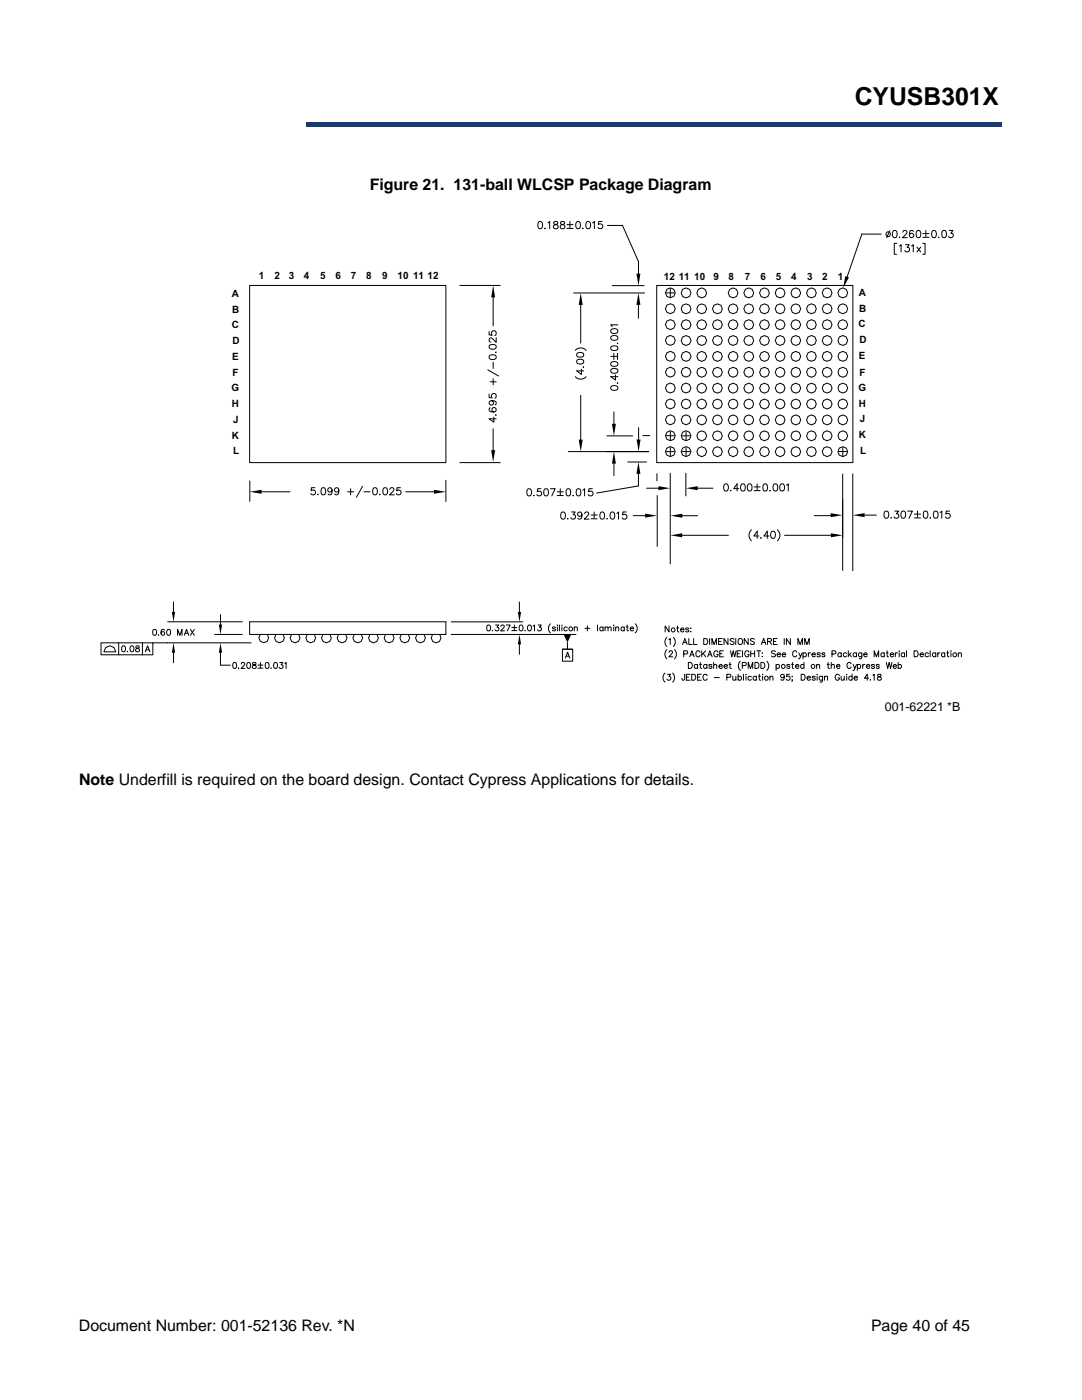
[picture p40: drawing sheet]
<svg xmlns="http://www.w3.org/2000/svg" width="216mm" height="279mm" viewBox="0 0 216 279" stroke-linecap="round" stroke-linejoin="round" font-family="sans-serif">
<defs><g id="words">
<text font-size="4.9" x="170.6" y="20.9">CYUSB301X</text>
<g font-size="3.2">
<text x="73.8" y="37.9">Figure 21.</text>
<text x="90.5" y="37.9">131-ball WLCSP Package Diagram</text>
<text x="15.8" y="156.6">Note</text>
<text x="23.7" y="156.6">Underfill is required on the board design</text>
<text x="79.9" y="156.6">. Contact Cypress Applications for details.</text>
<text x="15.7" y="265.6">Document Number: 001-52136 Rev. *N</text>
<text x="173.8" y="265.6">Page 40 of 45</text>
</g>
<text font-size="2.5" x="176.6" y="141.8">001-62221 *B</text>
<g font-size="2">
<text x="46.3" y="59.2">A</text>
<text x="51.7" y="55.7">1</text>
<text x="54.8" y="55.7">2</text>
<text x="57.6" y="55.6">3</text>
<text x="60.6" y="55.6">4</text>
<text x="63.9" y="55.6">5</text>
<text x="67" y="55.6">6</text>
<text x="70" y="55.6">7</text>
<text x="73.1" y="55.6">8</text>
<text x="76.3" y="55.6">9</text>
<text x="79.3" y="55.6">10</text>
<text x="82.4" y="55.6">11</text>
<text x="85.3" y="55.7">12</text>
<text x="132.5" y="55.9">12</text>
<text x="135.4" y="56">11</text>
<text x="138.5" y="56">10</text>
<text x="142.3" y="55.9">9</text>
<text x="145.4" y="55.9">8</text>
<text x="148.6" y="55.9">7</text>
<text x="151.7" y="55.9">6</text>
<text x="154.8" y="55.9">5</text>
<text x="157.9" y="55.9">4</text>
<text x="161" y="55.9">3</text>
<text x="164.1" y="55.9">2</text>
<text x="167.2" y="55.9">1</text>
<text x="171.4" y="59.1">A</text>
<text x="46.2" y="65.5">C</text>
<text x="46.3" y="62.4">B</text>
<text x="171.3" y="65.3">C</text>
<text x="171.4" y="62.3">B</text>
<text x="46.3" y="71.9">E</text>
<text x="46.4" y="68.6">D</text>
<text x="171.4" y="71.7">E</text>
<text x="171.5" y="68.5">D</text>
<text x="46.4" y="75.1">F</text>
<text x="171.5" y="74.9">F</text>
<text x="46.2" y="78.1">G</text>
<text x="46.3" y="81.3">H</text>
<text x="171.3" y="78">G</text>
<text x="171.4" y="81.2">H</text>
<text x="46.3" y="87.6">K</text>
<text x="46.5" y="84.4">J</text>
<text x="171.4" y="87.5">K</text>
<text x="171.6" y="84.3">J</text>
<text x="46.5" y="90.7">L</text>
<text x="171.6" y="90.6">L</text>
</g>
</g></defs>
<path d="M61 24.4h138.8v.9h-138.8z" fill="#163b71"/>
<path d="M61 24.4h138.9" fill="none" stroke="#163b71" stroke-width=".2"/>
<path d="M199.7 24.4h.2v1h-.2z" fill="#163b71"/>
<path d="M61 25.3h138.8" fill="none" stroke="#163b71" stroke-width=".2"/>
<path d="M61 24.3h.1v1h-.1z" fill="#163b71"/>
<g fill="#fff">
<path d="M15.8 8.6h45.2v18h-45.2z"/>
<path d="M15.7 262.8h55.1v3.5h-55.1z"/>
<path d="M90.5 34.9h51.5v3.7h-51.5z"/>
<path d="M15.8 153.7h7v3.7h-7z"/>
<path d="M22.8 153.8h.9v3.5h-.9z"/>
<path d="M23.7 153.8h56.2v3.5h-56.2z"/>
<path d="M79.9 153.8h58.6v3.5h-58.6z"/>
<path d="M19 40.1h175v105.3h-175z"/>
</g>
<g fill="none" stroke="#000" stroke-width=".2">
<path d="M88.9 57h-39.1v35.3h39.1M89 57v35.3M91.8 57h8M98.4 59.4v5.6M107.5 44.3a.45 .45 0 0 1 .7 .2l.1 .3a.64 .64 0 0 1-.6 .9 .94 .94 0 0 1-.2-1.4zM108.7 45.5v.1h.1M109.3 44.5l.4-.3v1.4M110.6 44.3v.4l.4 .1a.41 .41 0 0 1 .4 .4 .41 .41 0 0 1-.4 .5l-.4-.1-.2-.4 .1-.2 .7-.3 .1-.2-.1-.2zM111.9 44.3v.4l.4 .1a.41 .41 0 0 1 .4 .4 .41 .41 0 0 1-.3 .5l-.5-.1-.1-.4v-.2l.7-.3 .2-.2-.1-.2zM113.1 44.8h1.2M113.1 45.6h1.2M113.7 44.2v1.2"/>
<path d="M114.5 58.5h14.1M115.1 44.3a.45 .45 0 0 1 .7 .2v.3a.64 .64 0 0 1-.5 .9 .94 .94 0 0 1-.2-1.4zM115.9 59.6v8.9M116.3 45.5l-.1 .1h.2M117.1 44.3l.2-.1a.75 .75 0 0 1 .6 .7 .75 .75 0 0 1-.6 .8 .91 .91 0 0 1-.2-1.4zM118.2 44.5l.4-.3v1.4M120.1 44.2h-.6l-.1 .6a.5 .5 0 0 1 .8 0 .5 .5 0 0 1-.1 .8 .5 .5 0 0 1-.8-.2M121.2 45h3l3.2 7.2v2.4M122.2 57h6.3M131 57v35.3M131.1 57h39.1v35.3M133 58.5h1.6"/>
<path d="M133.8 57.6v1.6M175.8 46.7h-3.8l-3 8.5M177.5 46.1l-.6 1.3M178.3 46.1a.45 .45 0 0 1 .6 .2l.1 .3a.62 .62 0 0 1-.5 .8 .93 .93 0 0 1-.2-1.3zM178.9 48.6h-.5v2.1h.5M179.5 49.1l.3-.3v1.5M179.5 47.3l.1 .1M180.2 46.3l.2-.3h.3l.3 .3-.2 .5-.7 .6h.9M180.7 48.8h.7l-.4 .6a.47 .47 0 0 1 .4 .7 .47 .47 0 0 1-.9-.1M181.9 49.1l.3-.3v1.5M182.3 46.2l-.1-.1a.45 .45 0 0 0-.7 .2v.3a.59 .59 0 0 0 .4 .8 .44 .44 0 0 0 .4-.4 .44 .44 0 0 0-.4-.4 .44 .44 0 0 0-.4 .3M183 49.3l.7 1"/>
<path d="M183 46.1l.2-.1a.75 .75 0 0 1 .5 .7 .75 .75 0 0 1-.5 .7 .94 .94 0 0 1-.2-1.3zM183.7 49.3l-.7 1M184.1 48.6h.5v2.1h-.5M184.1 46.6h1.3M184.1 47.4h1.3M184.7 46v1.2M186.1 46.1a.45 .45 0 0 1 .7 .2v.3a.62 .62 0 0 1-.5 .8 .93 .93 0 0 1-.2-1.3zM187.3 47.3l.1 .1M188.1 46.1a.45 .45 0 0 1 .7 .2l.1 .3a.62 .62 0 0 1-.6 .8 .96 .96 0 0 1-.2-1.3zM189.4 46h.7l-.4 .5a.47 .47 0 0 1 .4 .8 .47 .47 0 0 1-.8-.1M97.3 73.8l2.2 1.2M97.6 66.2v.6l.6 .1a.51 .51 0 0 1 0-.8 .51 .51 0 0 1 .8 .1 .51 .51 0 0 1-.3 .8"/>
<path d="M97.6 78.7v.7h.6a.5 .5 0 0 1 0-.7 .5 .5 0 0 1 .7 0 .5 .5 0 0 1-.2 .8M97.7 71l.5-.2a.61 .61 0 0 1 .8 .6 .76 .76 0 0 1-.7 .4 .76 .76 0 0 1-.7-.6zM97.7 68.9l.5-.2a.61 .61 0 0 1 .8 .6 .76 .76 0 0 1-.7 .4 .76 .76 0 0 1-.7-.5zM97.8 76.2h1.2M98.1 80a.44 .44 0 0 1 .4 .6 .44 .44 0 0 1-.7 .2 .44 .44 0 0 1 0-.8h.3a.68 .68 0 0 1 .9 .5l-.2 .3M98.4 72.3v1.2M98.4 75.6v1.2M99 70.2l-.1 .1M99 67.4v.9l-.9-.8-.2-.1-.3 .3v.3l.3 .3M114.8 75.2a1.46 1.46 0 0 0 2.2 0M114.8 69.9a1.43 1.43 0 0 1 2.2 0M115.1 71.9l.6-.2a.59 .59 0 0 1 .8 .5 .75 .75 0 0 1-.8 .5 .75 .75 0 0 1-.6-.6z"/>
<path d="M115.1 70.5l.6-.2a.62 .62 0 0 1 .8 .6 .82 .82 0 0 1-1.4 0zM115.9 78.9v8.8M116 73.7v1l-.9-.7h1.4M116.4 73.2l-.1 .1M121.9 71.1h1.2M121.9 77.1l.6-.2a.62 .62 0 0 1 .8 .6 .77 .77 0 0 1-.8 .4 .77 .77 0 0 1-.6-.5zM121.9 73.7l.6-.2a.61 .61 0 0 1 .8 .6 .81 .81 0 0 1-1.4 0zM121.9 72.4l.6-.2a.62 .62 0 0 1 .8 .5 .81 .81 0 0 1-1.4 0zM121.9 69.2l.6-.2a.62 .62 0 0 1 .8 .6 .83 .83 0 0 1-1.4 0zM121.9 67.2l.6-.2a.62 .62 0 0 1 .8 .5 .77 .77 0 0 1-.8 .4 .77 .77 0 0 1-.6-.5zM121.9 65.8a.82 .82 0 0 1 1.4 .3 .81 .81 0 0 1-1.4 0zM122.5 70.5v1.3"/>
<path d="M122.8 74.8v1.1l-.9-.7h1.4M123.2 76.4v.1M123.2 70.5v1.3M123.2 68.5h.1h-.1M123.3 64.8h-1.4l.2 .4M127.4 60.9v2.6M49.8 96v4.1M52.2 98.1h5.7M62.8 97.3h-.6l-.1 .6a.5 .5 0 0 1 .7 0 .5 .5 0 0 1 0 .8 .5 .5 0 0 1-.8-.2M63.4 98.6l.1 .1M64.2 97.4a.47 .47 0 0 1 .7 .2l.1 .3a.64 .64 0 0 1-.4 .9h-.2a.94 .94 0 0 1-.2-1.4zM66.3 97.8a.44 .44 0 0 1-.6 .4 .44 .44 0 0 1-.2-.7 .44 .44 0 0 1 .7 0l.1 .3a.67 .67 0 0 1-.6 1l-.2-.2"/>
<path d="M67.6 97.8a.44 .44 0 0 1-.6 .4 .44 .44 0 0 1-.2-.7 .44 .44 0 0 1 .7 0l.1 .3a.67 .67 0 0 1-.5 1l-.3-.2M69.4 98.1h1.2M70 97.5v1.3M72.3 97l-1.2 2.2M72.6 98.1h1.2M74.6 97.4a.45 .45 0 0 1 .6 .2l.1 .3a.65 .65 0 0 1-.4 .9h-.1a.9 .9 0 0 1-.2-1.4zM75.8 98.6v.1M76.6 97.4a.45 .45 0 0 1 .7 .2v.3a.65 .65 0 0 1-.4 .9h-.1a.92 .92 0 0 1-.2-1.4zM77.8 97.7l.3-.4 .4 .1 .1 .2-.2 .5-.7 .7h1M79.9 97.3h-.7v.6a.51 .51 0 0 1 .7 .1 .51 .51 0 0 1-.1 .7 .51 .51 0 0 1-.7-.2M81 98.1h5.6M89 95.8v4.3"/>
<path d="M91.8 92.3h8M97.8 81.4l-.1 .1a.47 .47 0 0 0 .2 .6 .81 .81 0 0 0 1.1-.3 .44 .44 0 0 0-.4-.5 .44 .44 0 0 0-.5 .4 .44 .44 0 0 0 .4 .5M98.4 85.6v4.2M98.5 83.2v1.1l-.9-.7h1.4M99 82.8v.1l-.1-.1M105.3 97.6a.46 .46 0 0 1 .7 .2l.1 .3a.62 .62 0 0 1-.6 .9 .92 .92 0 0 1-.2-1.4zM106.5 98.8l.1 .1M107.9 97.5h-.6l-.1 .6 .5-.1 .3 .2 .1 .5-.5 .3-.5-.3M108.7 97.6a.48 .48 0 0 1 .7 .2v.3a.62 .62 0 0 1-.5 .9 .92 .92 0 0 1-.2-1.4zM109.8 97.5h1l-.7 1.5M111.2 98.1h1.2M111.2 98.9h1.2"/>
<path d="M111.8 97.5v1.3M113.1 97.6a.46 .46 0 0 1 .7 .2l.1 .3a.62 .62 0 0 1-.6 .9 .94 .94 0 0 1-.2-1.4zM113.4 90.1h16M114.4 98.8v.1M115.2 97.6a.46 .46 0 0 1 .6 .2l.1 .3a.62 .62 0 0 1-.5 .9 .9 .9 0 0 1-.2-1.4zM116.3 97.8l.3-.3v1.5M118.2 97.5h-.7v.6l.4-.1 .3 .2 .1 .5-.4 .3-.5-.3M121.1 87h5.1M122.5 82.2v2.4M122.5 92.5v2.4M125.3 92.2h3.7M127.4 94.6v2.4l-8.4 1.4"/>
<path d="M127.4 85.3v2.4M128.3 86.9h1.3M129 97.4h2.4M131.1 92.3h39.1M131.1 94.5v1.5M131.1 98.9v10.2M133 90.1h1.6M133 87h1.6M133.7 94.5v18M133.8 86.2v1.6M133.8 89.3v1.6M136.1 90.1h1.6"/>
<path d="M136.1 87h1.6M136.9 94.5v4.5M136.9 86.2v1.6M136.9 89.4v1.6M139.2 97.4h3.1M144.6 96.6a.45 .45 0 0 1 .7 .2v.4a.64 .64 0 0 1-.4 .8h-.1a.92 .92 0 0 1-.2-1.4zM145.8 97.9h.1M147.4 97.5h-1l.7-.9v1.4M148 96.6a.47 .47 0 0 1 .6 .2l.1 .4a.64 .64 0 0 1-.4 .8h-.1a.92 .92 0 0 1-.2-1.4zM149.3 96.6a.45 .45 0 0 1 .7 .2l.1 .4a.65 .65 0 0 1-.4 .8h-.2a.92 .92 0 0 1-.2-1.4zM150.5 97.2h1.2M150.5 97.9h1.2"/>
<path d="M151.1 96.6v1.2M152.4 96.6a.45 .45 0 0 1 .7 .2l.1 .4a.65 .65 0 0 1-.4 .8h-.2a.94 .94 0 0 1-.2-1.4zM153.6 97.9h.1M154.4 96.6a.45 .45 0 0 1 .7 .2l.1 .4a.64 .64 0 0 1-.4 .8h-.1a.9 .9 0 0 1-.3-1.4zM155.8 96.6a.47 .47 0 0 1 .7 .2v.4a.64 .64 0 0 1-.4 .8h-.1a.9 .9 0 0 1-.2-1.4zM156.9 96.8l.4-.2v1.4M167.4 90.1h1.5M168.1 94.6v19.2M168.2 89.3v1.7M170.2 94.6v19.3M112.1 102.2a.47 .47 0 0 1 .7 .3v.3a.64 .64 0 0 1-.4 .8h-.1a.94 .94 0 0 1-.2-1.4zM113.3 103.5h.1"/>
<path d="M114 102.2h.8l-.4 .5a.47 .47 0 0 1 .3 .8 .47 .47 0 0 1-.8-.2M116.1 102.6a.45 .45 0 0 1-.6 .5 .45 .45 0 0 1-.2-.7 .45 .45 0 0 1 .7 0l.1 .2a.69 .69 0 0 1-.5 1l-.3-.2M116.7 102.5l.2-.3h.4l.2 .3-.2 .4-.7 .7h.9M118 102.8h1.2M118 103.5h1.2M118.6 102.2v1.2M119.9 102.2a.45 .45 0 0 1 .7 .3v.3a.65 .65 0 0 1-.4 .8h-.1a.9 .9 0 0 1-.2-1.4zM121.1 103.5h.1M121.9 102.2a.45 .45 0 0 1 .7 .3l.1 .3a.65 .65 0 0 1-.4 .8h-.2a.92 .92 0 0 1-.2-1.4zM123.1 102.5l.3-.3v1.4M125 102.2h-.7l-.1 .6a.5 .5 0 0 1 .8 0 .5 .5 0 0 1-.1 .7 .5 .5 0 0 1-.7-.2M126.4 102.9h2.3"/>
<path d="M136 106.8h9.3M136.1 102.9h3.1M149.9 105.7a1.46 1.46 0 0 0 0 2.2M151.4 107h-1l.7-1v1.4M151.8 107.3l-.1 .1h.2M153.4 107h-1l.7-1v1.4M154 106.1a.46 .46 0 0 1 .7 .2v.3a.62 .62 0 0 1-.5 .8 .9 .9 0 0 1-.2-1.3zM155.1 105.7l.2 .2a1.46 1.46 0 0 1-.2 2M156.5 106.8h9.3M162.5 102.9h3.4M172.5 102.8h2.4M176.6 102.1l.3-.1a.82 .82 0 0 1 0 1.4h-.1a.94 .94 0 0 1-.2-1.3z"/>
<path d="M177.8 103.3l.1 .1M178.5 102h.8l-.4 .5a.47 .47 0 0 1 .3 .8 .47 .47 0 0 1-.8-.1M180 102.1a.5 .5 0 0 1 .6 .2l.1 .3a.62 .62 0 0 1-.5 .8 .96 .96 0 0 1-.2-1.3zM181.1 102h1l-.7 1.4M182.5 102.6h1.2M182.5 103.4h1.2M183.1 102v1.2M184.4 102.1a.48 .48 0 0 1 .7 .2l.1 .3a.62 .62 0 0 1-.6 .8 .96 .96 0 0 1-.2-1.3zM185.6 103.3v.1h.1M186.4 102.1a.49 .49 0 0 1 .7 .2l.1 .3a.62 .62 0 0 1-.5 .8 .92 .92 0 0 1-.3-1.3zM187.6 102.3l.3-.3v1.4M189.5 102h-.7l-.1 .6a.5 .5 0 0 1 .8 0 .5 .5 0 0 1-.1 .8 .5 .5 0 0 1-.7-.2"/>
<path d="M20.2 128.3h10.3v2.4h-10.3zM21.1 129.2l.8-.3 .9 .3 .3 .9h-2.4zM23.7 128.3v2.4M24.4 129l.2-.1a.62 .62 0 0 1 .5 .6 .62 .62 0 0 1-.5 .6 .77 .77 0 0 1-.2-1.1zM25.4 130h.1M26.1 129a.58 .58 0 0 1 .7 .4 .58 .58 0 0 1-.4 .7h-.1a.77 .77 0 0 1-.2-1.1zM27.2 129v.3a.48 .48 0 0 1 .5 .2 .48 .48 0 0 1 0 .5l-.4 .1-.2-.1v-.4l.7-.4-.2-.3zM28.4 128.3v2.4M29 130.1l.4-1.2 .5 1.2M29.2 129.7h.5M30.4 128.3h19.7M30.6 125.7l.2-.1a.61 .61 0 0 1 .4 .6 .61 .61 0 0 1-.4 .6 .79 .79 0 0 1-.2-1.1z"/>
<path d="M31.6 126.7h.1M32.8 125.8v-.1a.58 .58 0 0 0-.7 .4 .58 .58 0 0 0 .4 .7 .37 .37 0 0 0 .4-.3 .37 .37 0 0 0-.4-.4 .37 .37 0 0 0-.4 .3M33.4 125.7a.57 .57 0 0 1 .7 .4 .57 .57 0 0 1-.5 .7 .77 .77 0 0 1-.2-1.1zM33.5 124.1h14.8M34.6 120.1v2M34.6 130.3v2M35.4 126.8v-1.2l.5 1.2 .4-1.2v1.2M36.8 126.8l.4-1.2 .5 1.2M36.9 126.4h.6M38 125.6l.8 1.2M38.8 125.6l-.8 1.2M42.8 126.6h5.5"/>
<path d="M44 122.7v1.9M44 130.3v2.5h2M46.6 132.3a.58 .58 0 0 1 .7 .4 .58 .58 0 0 1-.4 .7l-.4-.2-.1-.5zM47.6 133.3h.1M48.2 132.5l.2-.3 .4 .1v.4l-.7 .7h.8M49.4 132.3a.58 .58 0 0 1 .7 .4 .58 .58 0 0 1-.4 .7h-.1a.75 .75 0 0 1-.2-1.1zM49.8 124.1h39.2v2.5h-39.2zM50.5 132.3v.3l.5 .2 .1 .2a.39 .39 0 0 1-.4 .4 .39 .39 0 0 1-.4-.4l.8-.5-.1-.2zM51.5 132.7h1M51.5 133.3h1M51.9 126.6l-.2 .7 .3 .7 .6 .3 .7-.3 .3-.7-.2-.7M52 132.2v1"/>
<path d="M53.1 132.3a.57 .57 0 0 1 .6 .4 .57 .57 0 0 1-.4 .7 .75 .75 0 0 1-.2-1.1zM54.1 133.3h.1M54.8 132.3a.59 .59 0 0 1 .6 .4 .59 .59 0 0 1-.4 .7l-.2-.1-.2-.1v-.5zM55 126.6l-.2 .7 .3 .7 .7 .3 .6-.3 .3-.7-.2-.7M55.8 132.2h.6l-.3 .5 .4 .2v.2l-.5 .3-.3-.2M56.8 132.5l.3-.3v1.2M58.2 126.6l-.3 .7 .3 .7 .7 .3 .7-.3 .3-.7-.3-.7M61.3 126.6l-.3 .7 .3 .7 .7 .3 .7-.3 .3-.7-.3-.7M64.4 126.6l-.2 .7 .3 .7 .6 .3 .7-.3 .3-.7-.2-.7M67.5 126.6l-.2 .7 .3 .7 .7 .3 .6-.3 .3-.7-.2-.7M70.7 126.6l-.3 .7 .3 .7 .7 .3 .7-.3 .3-.7-.3-.7M73.8 126.6l-.3 .7 .3 .7 .7 .3 .7-.3 .3-.7-.3-.7"/>
<path d="M76.9 126.6l-.2 .7 .3 .7 .6 .3 .7-.3 .3-.7-.2-.7M80.1 126.6l-.3 .7 .3 .7 .7 .3 .7-.3 .2-.7-.2-.7M83.2 126.6l-.3 .7 .3 .7 .7 .3 .7-.3 .3-.7-.3-.7M86.3 126.6l-.3 .7 .3 .7 .7 .3 .7-.3 .3-.7-.2-.7M90 126.6h24.9M90 124.1h14.3M97.3 124.8a.57 .57 0 0 1 .7 .4 .57 .57 0 0 1-.5 .7l-.3-.2-.1-.5zM98.3 125.8h.1M98.9 124.7h.6l-.3 .5a.39 .39 0 0 1 .3 .3 .39 .39 0 0 1-.3 .4 .39 .39 0 0 1-.4-.2M100 125l.2-.3h.2l.2 .3-.7 .9h.8M101 124.7h.8l-.6 1.2M102.1 125.2h1"/>
<path d="M102.1 125.9h1M102.6 124.7v1M103.6 120.1v2M103.6 128.6v2M103.7 124.8l.2-.1a.6 .6 0 0 1 .5 .6 .6 .6 0 0 1-.5 .6h-.2l-.1-.5zM104.8 125.8h.1M105.4 124.8a.56 .56 0 0 1 .7 .5 .56 .56 0 0 1-.5 .6 .74 .74 0 0 1-.2-1.1zM106.4 125l.2-.3v1.2M107.4 124.7h.6l-.3 .5a.39 .39 0 0 1 .3 .6 .39 .39 0 0 1-.7-.1M108.7 139v.6l.2 .2 .4-.2v-.6M109.8 124.5l-.1 .1a1.2 1.2 0 0 0 .1 1.7M110.1 139v.8l-.5-.8v.8"/>
<path d="M110.4 139v.8h.4M110.8 125.3l-.2-.2-.3 .1v.2l.5 .2v.1l-.2 .2-.4-.2M111 139.4h.3M111.2 125.1v.8M111.2 124.7v.1zM111.5 139h-.5v.8h.5M111.6 124.7v1.2M112.1 125.1v.8M112.1 124.7v.1zM112.2 129.6h2.1v2.4h-2.1zM112.2 129.6h2M112.3 139.1l-.2-.1-.4 .1 .1 .2 .5 .3-.2 .2-.4-.1"/>
<path d="M112.8 131.3l.5-1.1 .4 1.1M113 131h.5M113 139.1l-.2-.1-.3 .1 .5 .5-.2 .2-.3-.1M113.2 125.3l-.4-.2a.42 .42 0 0 0-.3 .4 .42 .42 0 0 0 .3 .4l.4-.2M113.2 128.2v1.4M114.1 139.1l.2-.1a.4 .4 0 0 1 .3 .4 .4 .4 0 0 1-.3 .4l-.2-.2zM114.6 125.3l.3-.2 .3 .1v.7M114.6 125.1v.8M114.8 139h.5M115.1 139v.8M115.5 139.4h.5M115.5 139v.8"/>
<path d="M116 139v.8M116.3 139.4h.3M116.7 125.4h1M116.8 139h-.5v.8h.5M117.1 139.4l.4-.1 .1-.1-.5-.2v.8M117.2 124.9v1M117.3 139.4l.3 .4M117.8 139l.2 .8 .2-.8 .1 .8 .2-.8M118.8 139v.8M119.2 124.7v1.2M119.6 139.1l-.2-.1-.4 .1 .1 .2 .5 .3-.2 .2-.4-.1M119.8 139.4h.3"/>
<path d="M120.3 139h-.5v.8h.5M120.3 125.3l-.4-.2a.43 .43 0 0 0-.2 .4 .43 .43 0 0 0 .2 .4l.4-.2M120.3 125.1v.8M120.7 125.3l.3-.2 .3 .1v.7M120.7 125.1v.8M121.3 125.3l.3-.2 .3 .1 .1 .7M121.8 139.1l-.2-.1-.3 .1v.2l.5 .3-.2 .2-.3-.1M122.1 139.4h.4l.1-.3-.5-.1v.8M122.4 124.8h.1zM122.5 125.1v.8M122.8 125.3l.3-.2 .3 .1 .1 .7M122.8 125.1v.8"/>
<path d="M122.9 139.4h.3M123.4 139h-.5v.8h.5M124.1 139.2l-.1-.2a.36 .36 0 0 0-.4 .4 .36 .36 0 0 0 .5 .3v-.1M124.4 139v.8M124.6 125.3l-.4-.2a.43 .43 0 0 0-.3 .4 .43 .43 0 0 0 .3 .4l.4-.2M124.6 125.1v.8M124.7 139.4h.3M125 125.1h.4M125.1 124.7v1l.3 .2M125.2 139h-.5v.8M125.4 139v.8M125.7 139.4h.3"/>
<path d="M125.8 125.5h.6a.34 .34 0 0 0-.3-.4 .34 .34 0 0 0-.3 .4l.1 .4 .5-.2M126.2 139h-.5v.8h.5M126.4 139h.3a.43 .43 0 0 1 .3 .4 .43 .43 0 0 1-.3 .4h-.3zM126.8 124.5l.1 .1a1.22 1.22 0 0 1-.1 1.7M130.8 138.2v7.3M131.9 138.6h.2a.33 .33 0 0 1 .2 .3 .33 .33 0 0 1-.2 .3h-.2zM132.5 138.9h.3M132.7 134.3l-.1 .1a1.22 1.22 0 0 0 .1 1.7M132.9 138.6h-.4v.6h.4M133.1 129.7l-.2 .1a1.24 1.24 0 0 0 .2 1.7M133.1 127.2l-.1 .1a1.24 1.24 0 0 0 .1 1.7M133.2 134.6h.6l-.3 .4a.39 .39 0 0 1 .3 .6 .39 .39 0 0 1-.7-.1"/>
<path d="M133.4 138.7h-.4l.4 .3-.1 .2-.3-.1M133.5 127.7l.2-.3v1.2M133.5 124.9v1.2l-.8-1.2v1.2M133.5 130.2l.2-.3h.4l.1 .2-.7 1h.7M133.6 138.6v.6M134.2 134.3l.1 .1a1.24 1.24 0 0 1-.1 1.7M134.3 138.8a.22 .22 0 0 0-.3-.2 .22 .22 0 0 0-.2 .2l.2 .4 .3-.1-.2-.1M134.4 127.2l.1 .1a1.27 1.27 0 0 1-.1 1.7M134.6 129.7l.1 .1a1.27 1.27 0 0 1-.1 1.7M134.8 138.6v.6l-.4-.6v.6M135 125.3h.4M135.1 138.9h.2"/>
<path d="M135.2 124.9v1l.3 .2M135.4 138.6h-.3v.6h.3M135.6 138.6h.2a.33 .33 0 0 1 .2 .3 .33 .33 0 0 1-.2 .3h-.2zM135.8 125.7h.7a.37 .37 0 0 0-.5-.4 .37 .37 0 0 0-.1 .6l.2 .2 .4-.2M136.2 128.6l.5-1.2 .4 1.2M136.4 128.2h.5M136.4 130.5h.7l.1-.2-.1-.4h-.7v1.2M136.6 134.6v1l-.4 .1-.1-.3M137 135.1h.4M137.1 138.9l.1 .1-.1 .2h-.3v-.6h.4l-.1 .3h-.3M137.3 138.6l.2 .3v.3M137.4 132.2h.3a.64 .64 0 0 1 .4 .6 .64 .64 0 0 1-.4 .6h-.3z"/>
<path d="M137.4 125.5l-.2-.2-.3 .1v.2l.5 .2v.1l-.2 .2-.4-.2M137.4 127.4v1.2h.7M137.6 131.1l.5-1.2 .4 1.2M137.7 134.6h-.7v1.2h.7M137.8 138.6l-.3 .3M137.8 125.4h.1zM137.8 130.7h.5M137.8 126v.1zM138 134.6h.4a.63 .63 0 0 1 .4 .6 .63 .63 0 0 1-.4 .6h-.4zM138.4 127.4v1.2h.7M139.2 135.1h.5M139.2 132.8l-.4-.2a.43 .43 0 0 0-.3 .4 .43 .43 0 0 0 .3 .4l.4-.2"/>
<path d="M139.2 132.6v.8M139.6 132.6h.4M139.7 130.2l-.2-.3a.56 .56 0 0 0-.7 .6 .56 .56 0 0 0 .7 .5l.2-.2M139.7 132.2v1l.3 .2M139.9 134.6h-.7v1.2h.7M140 129.9v1.2M140.3 130.4l.5 .7M140.4 127.4h.4a.63 .63 0 0 1 .4 .6 .63 .63 0 0 1-.4 .6h-.4zM140.8 129.9l-.8 .8M141.1 132.8l-.5-.2a.44 .44 0 0 0-.2 .4 .44 .44 0 0 0 .2 .4l.5-.2M141.1 132.6v.8M141.1 134.8a.43 .43 0 0 0-.5-.2 .43 .43 0 0 0-.3 .4 .53 .53 0 0 0 .1 .6 .53 .53 0 0 0 .6 .1l.1-.2"/>
<path d="M141.2 131.1l.4-1.2 .5 1.2M141.4 130.7h.5M141.6 127.4v1.2M142.1 132.8l-.3-.2-.3 .1v.2l.5 .2 .1 .1-.3 .2-.4-.2M142.1 128.6v-1.2l.4 1.2 .5-1.2v1.2M142.4 132.8l.3-.2 .2 .1 .1 .7M142.4 132.2v1.2M142.5 135.2h1M143.3 130.2l-.2-.3a.58 .58 0 0 0-.7 .6 .58 .58 0 0 0 .6 .6l.3-.5h-.3M143.4 128h.4M143.5 133h.6a.38 .38 0 0 0-.4-.4 .38 .38 0 0 0-.3 .4 .38 .38 0 0 0 .3 .4l.4-.2M143.6 130.5h.5"/>
<path d="M144.1 127.4h-.7v1.2h.7M144.3 129.9h-.7v1.2h.7M144.5 133h.7a.39 .39 0 0 0-.5-.4 .39 .39 0 0 0-.3 .4 .39 .39 0 0 0 .4 .4l.4-.2M145 135.2l.7-.1 .1-.4-.8-.1v1.2M145.3 127.4v1.2l-.8-1.2v1.2M145.5 132.6h.4M145.6 138.2v7.3M145.7 132.2v1l.2 .2M145.8 129.9l.2 1.2 .3-1.2 .3 1.2 .3-1.2M146.2 135l.1 .7 .3 .1 .2-.3M146.5 127.6l-.5-.2-.3 .3 .1 .2 .6 .3v.4h-.4l-.3-.2M146.8 127.4v1.2"/>
<path d="M146.8 135v.8M147.1 130.5h.4M147.3 138.6l.3 .1v.4l-.1 .1h-.2zM147.3 135.1l.4-.1a.45 .45 0 0 1 0 .8l-.4-.2M147.3 134.6v1.2M147.4 127.6a.49 .49 0 0 1 .6-.1 .49 .49 0 0 1 .2 .7l-.4 .4a.6 .6 0 0 1-.5-.3 .6 .6 0 0 1 .1-.7zM147.7 132a1.24 1.24 0 0 0 0 1.8M147.8 139.2l.2-.6 .2 .6M147.8 129.9h-.7v1.2h.7M147.9 139h.2M148.1 132.8h.7l.1-.5-.8-.1v1.2M148.2 129.9v1.2"/>
<path d="M148.3 138.6h.4M148.4 134.6v1.2M148.5 138.6v.6M148.8 134.6h.1zM148.8 138.9h.3M148.9 135v.8M149.2 138.6h-.4v.6h.4M149.3 127.4v1.2l-.8-1.2v1.2M149.3 133.4v-1.2l.4 1.2 .5-1.2v1.2M149.5 130.2l-.2-.3a.56 .56 0 0 0-.7 .6 .56 .56 0 0 0 .7 .5l.2-.4h-.3M149.8 130.5h.8M149.8 129.9v1.2"/>
<path d="M149.9 135.1l-.4-.1a.43 .43 0 0 0-.3 .4 .43 .43 0 0 0 .3 .3l.4-.1M150.5 127.6l-.3-.2-.4 .1 .1 .4 .6 .3v.2l-.1 .2h-.4l-.3-.2M150.6 129.9v1.2M150.6 132.2h.4a.64 .64 0 0 1 .5 .6 .64 .64 0 0 1-.5 .6h-.4zM150.9 135.1l-.4-.1a.44 .44 0 0 0-.2 .4 .44 .44 0 0 0 .2 .3l.4-.1M150.9 135v.8M151 129.9h.8M151.3 135h.4M151.4 129.9v1.2M151.5 134.6v.9l.1 .2 .2 .1M151.8 132.2h.4a.65 .65 0 0 1 .4 .6 .65 .65 0 0 1-.4 .6h-.4zM151.9 128.6l.5-1.2 .4 1.2"/>
<path d="M152.1 130.3v.1zM152.1 131v.1zM152.1 128.2h.6M152.2 135v.8M152.2 134.6v.1zM153 132l.1 .1a1.24 1.24 0 0 1-.1 1.7M153.2 128l.6-.1 .1-.4-.7-.1v1.2M153.6 128l.4 .6M153.6 135.2l.3-.2h.3v.8M153.6 135v.8M153.9 138.2v7.3M154.3 128h.5"/>
<path d="M154.7 130.1l-.3-.2h-.3l-.1 .4 .6 .3 .1 .3-.3 .2-.5-.2M154.9 132.8l.4-.2a.43 .43 0 0 1 .2 .4 .43 .43 0 0 1-.2 .4l-.4-.2M154.9 132.6v1.2M155.1 130.6h.6a.37 .37 0 0 0-.5-.3 .37 .37 0 0 0-.1 .6l.2 .2 .4-.2M155.1 127.4h-.8v1.2h.8M156.1 130.6h.7a.37 .37 0 0 0-.6-.3 .37 .37 0 0 0-.1 .6l.3 .2 .4-.2M156.5 127.4v1.2M156.5 135a.36 .36 0 0 1-.5 .2 .36 .36 0 0 1-.1-.5 .36 .36 0 0 1 .5 0l.1 .3a.56 .56 0 0 1-.5 .8l-.2-.2M156.8 140h2.5M157.1 139.6h4.7M157.5 139.3h3.9M157.6 134.6h-.6l-.1 .5a.42 .42 0 0 1 .7-.1 .42 .42 0 0 1-.1 .7 .42 .42 0 0 1-.6-.2"/>
<path d="M157.6 132.8l-.2-.2-.4 .1v.2l.5 .2 .1 .1-.2 .2-.4-.2M157.7 127.4v1.2l-.8-1.2v1.2M157.9 132.6h.4M158.1 135v.1zM158.1 135.8v-.2l-.1 .4M158.1 132.2v1l.3 .2M158.2 139.8h1.6M158.3 139h1.1M158.6 139.4h3M158.7 133h.7a.38 .38 0 0 0-.4-.4 .38 .38 0 0 0-.4 .4 .38 .38 0 0 0 .4 .4l.4-.2M159 130.2l-.2-.3a.56 .56 0 0 0-.7 .6 .56 .56 0 0 0 .7 .5l.2-.2M159.1 139.1h1.9"/>
<path d="M159.2 128.6v-1.2l.5 1.2 .4-1.2v1.2M159.4 130.3l.3 .8 .4-.8M159.5 139h1.1M159.7 131.1l-.1 .3-.3 .1M159.9 134.6h.3a.63 .63 0 0 1 .5 .6 .63 .63 0 0 1-.5 .6h-.3zM160.2 130.5l.4-.2a.44 .44 0 0 1 .3 .4 .44 .44 0 0 1-.3 .4l-.4-.2M160.2 130.3v1.2M160.4 139.8h.2M160.4 132.8l-.4-.2a.44 .44 0 0 0-.2 .4 .44 .44 0 0 0 .2 .4l.4-.2M160.4 132.2v1.2M160.6 128.6v-1.2l.4 1.2 .5-1.2v1.2M160.9 139.8h.4"/>
<path d="M161 135.3h.7a.39 .39 0 0 0-.4-.3 .39 .39 0 0 0-.4 .4 .39 .39 0 0 0 .4 .4l.4-.2M161.3 130.3v.8M161.7 130.3h-.2l-.2 .3M161.9 139.8h-.2h1.3l.2 .2h-.2l.3 .1 .9-.1-.3 .1M162 130.6h.7a.37 .37 0 0 0-.5-.3 .37 .37 0 0 0-.1 .6l.2 .2 .4-.2M162.7 135.1l-.3-.1h-.3v.2l.5 .2 .1 .2-.3 .2-.3-.2M162.9 132.8l.3-.2 .3 .1 .1 .7M162.9 132.6v.8M163.1 135v.8M163.1 134.6v.1zM163.7 130.5l-.3-.2-.4 .2 .6 .2v.3l-.3 .1-.3-.2M164.1 135v1l-.5 .1"/>
<path d="M164.1 135.1l-.4-.1a.43 .43 0 0 0-.3 .4 .43 .43 0 0 0 .3 .3l.4-.1M164.5 135.2l.3-.2h.3v.8M164.5 135v.8M164.6 130.5l-.2-.2h-.3v.3l.5 .1v.2l-.2 .2-.4-.2M165.1 132.6h.4M165.2 132.2v1l.3 .2M165.9 132.8l.2-.2 .3 .1 .1 .7M165.9 132.2v1.2M166 130.5h.7l.1-.2-.1-.4h-.7v1.2M166.9 133h.7a.39 .39 0 0 0-.4-.4 .39 .39 0 0 0-.4 .4 .39 .39 0 0 0 .4 .4l.4-.2M167.5 134.8l-.1-.1a.57 .57 0 0 0-.8 .2 .57 .57 0 0 0 .3 .8l.3 .1 .2-.2 .1-.3h-.3M167.8 135l.1 .7 .3 .1 .3-.3"/>
<path d="M167.9 130.5l-.5-.2a.44 .44 0 0 0-.2 .4 .44 .44 0 0 0 .2 .4l.5-.2M167.9 130.3v.8M168.5 135v.8M168.9 134.6h.1zM168.9 130.5l-.4-.2a.45 .45 0 0 0-.2 .4 .45 .45 0 0 0 .2 .4l.4-.2M169 135v.8M169.3 129.9v1.2M169.5 130.6l.4 .5M169.8 130.3l-.5 .5M169.9 132.5a.43 .43 0 0 0-.5-.3 .43 .43 0 0 0-.4 .5v.3a.43 .43 0 0 0 .4 .4 .43 .43 0 0 0 .5-.3M170 135.1l-.4-.1a.44 .44 0 0 0-.3 .4 .44 .44 0 0 0 .3 .3l.4-.1M170 134.6v1.2"/>
<path d="M170.2 132.6l.4 .8 .3-.8M170.4 135.3h.7a.39 .39 0 0 0-.4-.3 .39 .39 0 0 0-.4 .4 .39 .39 0 0 0 .4 .4l.4-.2M170.6 133.4l-.2 .4h-.2M170.9 130.5l-.4-.2a.45 .45 0 0 0-.3 .4 .45 .45 0 0 0 .3 .4l.4-.2M170.9 130.3v.8M171.1 132.8l.4-.2a.45 .45 0 0 1 0 .8l-.4-.2M171.1 132.6v1.2M172 130.3l-.1 1.1-.2 .1-.2-.1M172 130.5l-.5-.2a.44 .44 0 0 0-.2 .4 .44 .44 0 0 0 .2 .4l.5-.2M172.1 132.6v.8M172.3 130.6h.7a.37 .37 0 0 0-.5-.3 .37 .37 0 0 0-.1 .6l.2 .2 .4-.2M172.6 132.6l-.3 .1-.2 .3"/>
<path d="M172.9 133h.7a.37 .37 0 0 0-.6-.4 .37 .37 0 0 0-.1 .6l.3 .2 .4-.2M173.3 135.4h-.8l.6-.8v1.2M173.7 135.6v.1M174.2 134.8l.2-.2v1.2M174.3 139.4h18.8M174.4 131.1v-1.2l.5 1.2 .4-1.2v1.2M174.5 132.8l-.2-.2-.4 .1v.2l.5 .2 .1 .1-.2 .2-.4-.2M175.2 134.6v.4l.5 .1 .2 .3-.2 .3h-.5l-.1-.3 .1-.2a.49 .49 0 0 0 .5-.6zM175.4 132.8l-.2-.2-.3 .1v.2l.5 .2v.1l-.2 .2-.4-.2M176.4 130.5l-.4-.2a.43 .43 0 0 0-.2 .4 .43 .43 0 0 0 .2 .4l.4-.2M176.4 130.3v.8M176.9 132.2l.2 1.2 .3-1.2 .3 1.2 .3-1.2"/>
<path d="M176.9 130.3h.3M177 129.9v.9l.1 .2 .2 .1M177.6 130.6h.7a.37 .37 0 0 0-.5-.3 .37 .37 0 0 0-.1 .6l.2 .2 .4-.2M178.2 133h.7a.34 .34 0 0 0-.4-.4 .34 .34 0 0 0-.3 .5l.3 .3 .4-.2M178.6 130.3v.8M179.1 130.3h-.3l-.2 .3M179.2 132.8l.4-.2a.44 .44 0 0 1 .3 .4 .44 .44 0 0 1-.3 .4l-.4-.2M179.2 132.2v1.2M179.4 129.9h.1zM179.4 130.3v.8M180.5 130.5l-.4-.2a.43 .43 0 0 0-.3 .4 .43 .43 0 0 0 .3 .4l.4-.2M180.5 130.3v.8"/>
<path d="M180.9 129.9v1.2M182.4 129.9h.4a.65 .65 0 0 1 .4 .6 .65 .65 0 0 1-.4 .6h-.4zM183.6 130.6h.7a.37 .37 0 0 0-.6-.3 .37 .37 0 0 0-.1 .6l.3 .2 .4-.2M185.3 130.5l-.5-.2a.43 .43 0 0 0-.2 .4 .43 .43 0 0 0 .2 .4l.5-.2M185.6 129.9v1.2M186.7 130.5l-.4-.2a.43 .43 0 0 0-.2 .4 .43 .43 0 0 0 .2 .4l.4-.2M186.7 130.3v.8M187.1 130.3v.8M187.6 130.3h-.3l-.2 .3M188.5 130.5l-.4-.2a.45 .45 0 0 0-.2 .4 .45 .45 0 0 0 .2 .4l.4-.2M188.5 130.3v.8M188.9 130.3h.4"/>
<path d="M189.1 129.9v.9v.2l.3 .1M189.7 130.3v.8M189.7 129.9v.1zM191.2 130.5l.3-.2h.3v.8M191.2 130.3v.8M194.1 138.2h-88.5v7.3M105.6 140.1h25.2M106.9 143.9a.32 .32 0 0 1 .4 .2 .32 .32 0 0 1-.2 .4h-.2zM107.2 145.4v.1M107.5 144.2h.2M107.7 145.4v.1M107.9 143.9h-.4v.6h.4"/>
<path d="M107.9 145.4v.1M108.4 145.4v.1M108.4 144a.26 .26 0 0 0-.4 0 .26 .26 0 0 0 .1 .4 .26 .26 0 0 0 .3-.1M108.6 143.9v.6M108.9 144.5v-.6l.2 .6 .2-.6v.6M109.4 144.5l.3-.6 .2 .6M109.6 144.3h.2M109.6 141.3l.3-.6 .2 .6M109.7 141.1h.3M110.1 143.9v.6h.3M110.1 142.1h-.4l.4 .3-.1 .2-.3-.1M110.2 142h.4"/>
<path d="M110.2 140.7v.6h.4M110.4 142v.6M110.7 142.6l.2-.6 .2 .6M110.7 140.7v.6h.4M110.8 142.4h.2M110.9 145.3v.2M110.9 144l-.3-.1-.1 .2 .4 .1v.2h-.4M111.7 142v.6l-.4-.6v.6M111.8 140.7h.2a.31 .31 0 0 1 .2 .3 .31 .31 0 0 1-.2 .3h-.2zM111.9 142h.2a.32 .32 0 0 1 .2 .3 .32 .32 0 0 1-.2 .3h-.2zM112.4 142.6l.2-.6 .3 .6M112.4 140.7v.6"/>
<path d="M112.5 142.4h.3M112.6 141.3v-.6l.3 .6 .2-.6v.6M113 142.3l.3-.1 .1-.1-.4-.1v.6M113.1 145.5h.4M113.2 142.3l.2 .3M113.3 141h.2M113.6 142l.4 .2-.2 .4h-.2zM113.7 140.7h-.4v.6h.4M114.2 145.5h.4M114.3 140.7v.6l-.4-.6v.6M114.7 142h.4M114.8 140.8h-.3l.3 .3v.2l-.3-.1"/>
<path d="M114.9 142v.6M115 140.7v.6M115.3 145.4l-.4 .1M115.3 140.8a.25 .25 0 0 1 .3 0 .25 .25 0 0 1 .1 .3l-.3 .2-.2-.3zM115.9 142v.6h.3M116.3 140.7v.6l-.4-.6v.6M116.4 142.3h.2M116.7 142h-.3v.6h.3M116.9 142.3l.3-.1 .1-.1-.4-.1v.6M116.9 140.8h-.4l.4 .4v.1l-.4-.1M117.1 142.3l.2 .3M117.4 142.6l.2-.6 .2 .6"/>
<path d="M117.5 142.4h.3M117.6 141.3l.2-.6 .3 .6M117.7 141.1h.3M118.2 141h.4v-.2l-.4-.1v.6M118.4 142v.6l-.4-.6v.6M118.4 141l.2 .3M118.8 141h.2M119 142.1l-.3-.1-.1 .2 .1 .4 .3-.2M119.2 140.7h-.4v.6h.4M119.2 142.3h.3M119.6 142h-.4v.6h.4M119.9 140.7v.6"/>
<path d="M120.1 142.1h-.4l.4 .3-.1 .2-.3-.1M120.6 140.7v.6l-.4-.6v.6M121 142h.2l.2 .2-.2 .4a.3 .3 0 0 1-.3-.2 .3 .3 0 0 1 .1-.4zM121.4 141.3v-.6l.2 .6 .2-.6v.6M121.9 142v.6l-.3-.6v.6M122.1 140.7v.6M122.2 142.2h.1M122.2 142.5h.1M122.3 140.7v.6h.3M122.8 140.7v.6h.3M123.3 140.7v.6M123.5 141.3v-.6l.2 .6 .2-.6v.6"/>
<path d="M124.2 141h.2M124.5 140.7h-.3v.6h.3M124.6 140.7h.4M124.8 140.7v.6M125.2 141h.2M125.4 144.1l.2-.6 .3 .6M125.5 143.9h.3M125.5 140.7h-.3v.6h.3M125.5 145.2h.7M125.7 141h.4v-.2l-.4-.1v.6M125.9 144.9v.6M125.9 141l.2 .3"/>
<path d="M126.4 143.5v.6l-.4-.6v.6M126.7 140.8h-.4l.3 .3v.2l-.3-.1M127 143.6a.27 .27 0 0 0-.4 .1 .27 .27 0 0 0 .3 .4l.1-.2-.1-.1M127.2 143.5v.6h.4M127.7 143.8h.3M128.1 143.5h-.4v.6h.4M128.6 143.6l-.3-.1v.2l.3 .3h-.4M130.8 141.4h23.1M130.8 144.6h23.1M131.9 141.7h.2a.34 .34 0 0 1 .2 .3 .34 .34 0 0 1-.2 .3h-.2zM132.3 145a.28 .28 0 0 0-.4 .1 .28 .28 0 0 0 .1 .4M132.3 145.4l-.1 .1"/>
<path d="M132.5 144.9v.6M132.5 145.2h.4M132.5 142h.4v-.1l-.4-.2v.6M132.7 142l.2 .3M132.9 144.9v.6M133 142.3l.3-.6 .2 .6M133.1 142.2h.3M133.2 145.2h.2M133.5 144.9h-.3v.6M133.6 141.7l.1 .6 .2-.6 .1 .6 .1-.6M134.1 145l-.3-.1-.1 .1 .1 .5M134.1 145.4l-.1 .1"/>
<path d="M134.3 144.9v.6M134.4 145.2l.3 .3M134.7 144.9l-.4 .4M134.7 141.7v.6l-.4-.6v.6M134.9 145.2h.2M135.2 144.9h-.3v.6M135.4 145.5v-.6h.2a.32 .32 0 0 1 .2 .3 .32 .32 0 0 1-.1 .3M135.8 142l.1 .3h-.4v-.6l.4 .2v.1h-.4M136 141.7l.3 .3v.3M136.5 141.7l-.2 .3M136.6 145.2l.4-.2-.4-.1v.6M136.9 145.2l.1 .1-.1 .2"/>
<path d="M137.1 144.9l.3 .3v.3M137.6 144.9l-.2 .3M139.9 144v-.8l.3 .8 .3-.8v.8M140.8 143.9h.1M141.1 143.2v.8h.5M141.8 143.9h.1M142 144l.3-.8 .3 .8M142.1 143.8h.4M142.8 143.9h.1M147.3 141.7h.2a.31 .31 0 0 1 .2 .3 .31 .31 0 0 1-.2 .3h-.2zM147.3 145.5v-.6l.4 .1-.2 .5M147.8 142.3l.2-.6 .2 .6"/>
<path d="M147.8 145.5l.2-.6 .3 .6M147.9 142.1h.2M147.9 145.3h.3M148.3 141.7h.4M148.3 144.9h.4M148.5 141.7v.6M148.5 144.9v.6M148.5 143.4l.2-.1v.8M148.8 142h.3M148.9 145.2h.2M149.2 141.7h-.4v.6h.4M149.2 144.9h-.3v.6"/>
<path d="M149.8 143.1l-.7 1.2M150 143.5l.1-.2 .4 .1-.5 .7h.5M151.2 143.4l-.1-.1a.34 .34 0 0 0-.4 .4 .34 .34 0 0 0 .5 .3 .24 .24 0 0 0-.1-.4 .24 .24 0 0 0-.4 .2M152.1 143.1l-.7 1.2M152.4 143.4l.1-.1v.8M153 143.5l.2-.2 .2 .1-.4 .7h.5M153.9 145.1h40.2M156.3 141.3h3.8M156.3 141.6h4.1M156.4 141.9h4M156.4 141h2.1M156.4 142.2h4.2"/>
<path d="M156.5 140.6h1.6M156.6 142.5h3.9M156.6 140.3h1.6M156.8 142.8h3.6M156.8 140.1h1.8M157 143.2h3.3M157.3 143.5h3M157.6 141.4h2.6M157.6 141.7h2.8M157.6 141.1h2.3M157.6 142h3M157.7 140.8h.6"/>
<path d="M157.7 142.3h2.9M157.8 140.5h.4M157.9 143.8h2.2M157.9 142.7h2.5M158.1 143h2.1M158.3 143.9h1.1M158.4 143.3h1.9M158.6 141h.1M158.8 143.6h1.4M158.9 140h.2M158.9 141h.1M159.3 141h.4"/>
<path d="M159.5 143.9h.6M159.9 141h.2M160 141h.4M160.1 141.1h.2M160.2 141.3h.2M160.2 141h.2M160.3 141.3h.1M160.4 141.4h.1M160.4 141h.2M160.5 141.6h.2M160.5 141.1h.1M160.5 141.7h.2"/>
<path d="M160.5 141.3h.2M160.5 141h.1M160.6 141.4h.2M160.6 143.9h.2M160.6 143.8h.4M160.7 143.6h.7M160.7 143.5h.9M160.8 141.1h.2M160.8 141h.2M160.8 143h1.3M160.8 141.3h.1M160.8 140.9h.2"/>
<path d="M160.8 143.2h1.1M160.8 143.3h1M160.9 142.8h1.2M161 142.7h1.2M161 142.5h1.3M161.1 142.3h1.3M161.1 142.2h1.3M161.3 141.3h.1M161.3 141.6h.4M161.3 142h1.2M161.3 141.7h.5M161.5 141.4h.1"/>
<path d="M161.5 141.3h.1M161.5 140.9h.1M161.6 141h.1M161.7 141.3h.2M161.7 141.4h.4M161.8 141.6h.3M162 141.7h.5M162.1 141.3h.4M162.2 141.4h.1M162.2 141.6h.3M162.5 141.4h.1M163.9 140.1l-.2 .2 .3 .3-.8 .1-.5 .3 .3 .1 .2-.1v.1h1v.1l-1 .2-.7-.2"/>
<path d="M163.9 140.1h.1M165.9 143.3a.46 .46 0 0 0-.5-.3 .46 .46 0 0 0-.4 .5v.3a.46 .46 0 0 0 .4 .5 .46 .46 0 0 0 .5-.3M165.9 141.1a.46 .46 0 0 0-.5-.4 .46 .46 0 0 0-.4 .5 .56 .56 0 0 0 .1 .6 .56 .56 0 0 0 .6 .1l.2-.2M166.1 140.7l.5 .6v.7M167 140.7l-.4 .6M167.3 141.4l.7-.1 .1-.4-.8-.2v1.3M167.4 143.7l.3-.2h.3v.8M167.4 143.5v.8M168 143.7l.3-.2h.3l.1 .8M168.6 141.3h.7l.1-.4-.8-.2v1.3M169 141.3l.4 .7M169.2 143.6l.4-.1a.45 .45 0 0 1 .3 .4 .45 .45 0 0 1-.3 .4l-.4-.2"/>
<path d="M169.2 143.5v1.2M169.8 141.3h.5M170.6 140.7h-.8v1.3h.8M170.9 143.6l-.4-.1a.46 .46 0 0 0-.3 .4 .46 .46 0 0 0 .3 .4l.4-.2M170.9 143.5v.8M171.4 143.7l.3-.2h.3l.1 .8M171.4 143.5v.8M171.7 140.9l-.3-.2-.5 .2 .1 .3 .6 .3v.4l-.4 .1-.3-.2M172.4 143.5l.4 .8 .3-.8M172.8 144.3l-.5 .4M172.9 140.9l-.1-.1a.5 .5 0 0 0-.8 .2l.2 .2 .6 .3 .1 .1v.2l-.3 .2-.5-.2M174.3 140h18.8"/>
<path d="M174.3 140.8h18.8M175.5 143.3l-.1-.2a.59 .59 0 0 0-.8 .6 .59 .59 0 0 0 .8 .5l.1-.2M177.1 143.7l.3-.2h.3v.8M177.1 143.5v.8M178.1 143.5h.4M178.5 143l-.2 .1-.1 .2v1M178.8 143.1h.1zM178.9 143.5v.8M180 143.6l-.4-.1a.46 .46 0 0 0-.3 .4 .46 .46 0 0 0 .3 .4l.4-.2M180 143v1.3M180.4 143.8h.7a.37 .37 0 0 0-.4-.4 .37 .37 0 0 0-.3 .5l.3 .4 .4-.2M181.5 143.7l.3-.2h.3l.1 .8"/>
<path d="M181.5 143.5v.8M182.5 143.5h.5M182.7 143v1.1l.3 .2M183.3 143.1h.1zM183.4 143.5v.8M184.5 143.6l-.5-.1a.46 .46 0 0 0-.2 .4 .46 .46 0 0 0 .2 .4l.5-.2M184.5 143.5v.8M184.9 143v1.3"/>
<circle cx="133.8" cy="58.4" r=".98"/>
<circle cx="136.9" cy="58.4" r=".99"/>
<circle cx="140" cy="58.4" r=".99"/>
<circle cx="146.3" cy="58.4" r=".98"/>
<circle cx="149.4" cy="58.4" r=".99"/>
<circle cx="152.5" cy="58.4" r=".99"/>
<circle cx="155.6" cy="58.4" r=".99"/>
<circle cx="158.8" cy="58.4" r=".99"/>
<circle cx="161.9" cy="58.4" r=".98"/>
<circle cx="165" cy="58.4" r=".99"/>
<circle cx="168.2" cy="58.4" r=".99"/>
<circle cx="177.2" cy="46.7" r=".47"/>
<circle cx="133.7" cy="64.8" r=".99"/>
<circle cx="133.8" cy="77.4" r=".99"/>
<circle cx="133.8" cy="71.1" r=".98"/>
<circle cx="133.8" cy="67.9" r=".98"/>
<circle cx="133.8" cy="61.6" r=".98"/>
<circle cx="133.8" cy="74.3" r=".98"/>
<circle cx="136.9" cy="77.4" r=".99"/>
<circle cx="136.9" cy="61.6" r=".98"/>
<circle cx="136.9" cy="64.8" r=".98"/>
<circle cx="136.9" cy="74.3" r=".98"/>
<circle cx="136.9" cy="71.1" r=".99"/>
<circle cx="136.9" cy="68" r=".98"/>
<circle cx="140" cy="61.6" r=".98"/>
<circle cx="140" cy="64.8" r=".98"/>
<circle cx="140" cy="77.5" r=".98"/>
<circle cx="140" cy="71.1" r=".98"/>
<circle cx="140" cy="74.3" r=".98"/>
<circle cx="140" cy="68" r=".98"/>
<circle cx="143.1" cy="64.8" r=".99"/>
<circle cx="143.1" cy="61.6" r=".99"/>
<circle cx="143.2" cy="77.5" r=".98"/>
<circle cx="143.2" cy="74.3" r=".98"/>
<circle cx="143.2" cy="71.1" r=".98"/>
<circle cx="143.2" cy="68" r=".98"/>
<circle cx="146.3" cy="61.6" r=".98"/>
<circle cx="146.3" cy="64.8" r=".98"/>
<circle cx="146.3" cy="77.5" r=".98"/>
<circle cx="146.3" cy="74.3" r=".98"/>
<circle cx="146.3" cy="71.1" r=".98"/>
<circle cx="146.3" cy="67.9" r=".97"/>
<circle cx="149.4" cy="61.6" r=".98"/>
<circle cx="149.4" cy="64.8" r=".98"/>
<circle cx="149.4" cy="77.5" r=".98"/>
<circle cx="149.4" cy="74.3" r=".98"/>
<circle cx="149.4" cy="71.1" r=".98"/>
<circle cx="149.4" cy="68" r=".98"/>
<circle cx="152.5" cy="61.6" r=".98"/>
<circle cx="152.5" cy="64.8" r=".98"/>
<circle cx="152.5" cy="77.5" r=".98"/>
<circle cx="152.5" cy="74.3" r=".98"/>
<circle cx="152.5" cy="71.1" r=".98"/>
<circle cx="152.5" cy="68" r=".98"/>
<circle cx="155.6" cy="61.6" r=".98"/>
<circle cx="155.6" cy="64.8" r=".98"/>
<circle cx="155.7" cy="77.5" r=".98"/>
<circle cx="155.7" cy="74.3" r=".98"/>
<circle cx="155.7" cy="71.1" r=".98"/>
<circle cx="155.7" cy="67.9" r=".97"/>
<circle cx="158.8" cy="61.6" r=".98"/>
<circle cx="158.8" cy="64.8" r=".98"/>
<circle cx="158.8" cy="77.5" r=".98"/>
<circle cx="158.8" cy="71.1" r=".98"/>
<circle cx="158.8" cy="74.3" r=".98"/>
<circle cx="158.8" cy="68" r=".98"/>
<circle cx="161.9" cy="74.3" r=".98"/>
<circle cx="161.9" cy="67.9" r=".98"/>
<circle cx="161.9" cy="71.1" r=".98"/>
<circle cx="161.9" cy="64.8" r=".98"/>
<circle cx="161.9" cy="61.6" r=".98"/>
<circle cx="161.9" cy="77.5" r=".97"/>
<circle cx="165" cy="64.8" r=".98"/>
<circle cx="165" cy="61.6" r=".98"/>
<circle cx="165" cy="71.1" r=".99"/>
<circle cx="165" cy="67.9" r=".99"/>
<circle cx="165" cy="74.3" r=".99"/>
<circle cx="165" cy="77.5" r=".98"/>
<circle cx="168.2" cy="74.3" r=".98"/>
<circle cx="168.2" cy="71.1" r=".98"/>
<circle cx="168.2" cy="67.9" r=".98"/>
<circle cx="168.2" cy="61.6" r=".98"/>
<circle cx="168.2" cy="64.8" r=".98"/>
<circle cx="168.2" cy="77.5" r=".98"/>
<circle cx="133.8" cy="87" r=".99"/>
<circle cx="133.8" cy="80.6" r=".98"/>
<circle cx="133.8" cy="90.1" r=".98"/>
<circle cx="133.8" cy="83.8" r=".98"/>
<circle cx="136.9" cy="87" r=".99"/>
<circle cx="136.9" cy="80.6" r=".98"/>
<circle cx="136.9" cy="90.1" r=".98"/>
<circle cx="136.9" cy="83.8" r=".98"/>
<circle cx="140" cy="83.8" r=".99"/>
<circle cx="140" cy="90.1" r=".98"/>
<circle cx="140" cy="87" r=".98"/>
<circle cx="140" cy="80.6" r=".98"/>
<circle cx="143.2" cy="83.8" r=".99"/>
<circle cx="143.2" cy="90.1" r=".98"/>
<circle cx="143.2" cy="87" r=".98"/>
<circle cx="143.2" cy="80.6" r=".98"/>
<circle cx="146.3" cy="83.8" r=".98"/>
<circle cx="146.3" cy="90.1" r=".98"/>
<circle cx="146.3" cy="87" r=".97"/>
<circle cx="146.3" cy="80.6" r=".97"/>
<circle cx="149.4" cy="83.8" r=".99"/>
<circle cx="149.4" cy="90.1" r=".98"/>
<circle cx="149.4" cy="87" r=".98"/>
<circle cx="149.4" cy="80.6" r=".98"/>
<circle cx="152.5" cy="83.8" r=".99"/>
<circle cx="152.5" cy="90.1" r=".98"/>
<circle cx="152.5" cy="87" r=".98"/>
<circle cx="152.5" cy="80.6" r=".98"/>
<circle cx="155.7" cy="83.8" r=".98"/>
<circle cx="155.7" cy="90.1" r=".98"/>
<circle cx="155.7" cy="87" r=".97"/>
<circle cx="155.7" cy="80.6" r=".97"/>
<circle cx="158.8" cy="83.8" r=".99"/>
<circle cx="158.8" cy="90.1" r=".98"/>
<circle cx="158.8" cy="87" r=".98"/>
<circle cx="158.8" cy="80.6" r=".98"/>
<circle cx="161.9" cy="80.6" r=".98"/>
<circle cx="161.9" cy="90.1" r=".98"/>
<circle cx="161.9" cy="87" r=".98"/>
<circle cx="161.9" cy="83.8" r=".98"/>
<circle cx="165" cy="83.8" r=".99"/>
<circle cx="165" cy="90.1" r=".99"/>
<circle cx="165" cy="87" r=".99"/>
<circle cx="165" cy="80.6" r=".99"/>
<circle cx="168.2" cy="87" r=".98"/>
<circle cx="168.2" cy="80.6" r=".98"/>
<circle cx="168.2" cy="90.1" r=".98"/>
<circle cx="168.2" cy="83.8" r=".98"/>
<circle cx="113.9" cy="125.5" r=".39"/>
<circle cx="134.3" cy="125.7" r=".39"/>
<circle cx="152.9" cy="135.3" r=".39"/>
<circle cx="156.3" cy="133" r=".38"/>
<circle cx="162.2" cy="133" r=".39"/>
<circle cx="190.5" cy="130.7" r=".39"/>
<circle cx="115.4" cy="142.3" r=".27"/>
<circle cx="148" cy="143.6" r=".35"/>
<circle cx="166.6" cy="143.9" r=".41"/>
<circle cx="176.3" cy="143.9" r=".41"/>
</g>
<g fill="#000">
<path d="M98.4 57l.4 2.4h-.8zM127 54.6h.8l-.4 2.4zM168.7 55.1l.7 .3-1.2 2.1zM115.9 58.5l.4 2.4h-.8zM127.4 58.4l.4 2.5h-.8zM49.8 98.1l2.4-.4v.8zM86.6 97.7l2.4 .4-2.4 .4zM98 89.8h.8l-.4 2.4zM115.5 87.7h.8l-.4 2.4zM122.5 90.1l.4 2.4h-.8zM122.1 84.6h.8l-.4 2.4zM127.4 92.2l.4 2.4h-.8z"/>
<path d="M127 87.7h.8l-.4 2.4zM131.4 97l2.3 .4-2.3 .4zM136.9 97.4l2.3-.4v.8zM128.7 102.5l2.4 .4-2.4 .4zM133.7 106.8l2.4-.4v.8zM133.8 102.9l2.4-.4v.8zM165.8 102.4l2.3 .4-2.3 .4zM165.8 106.4l2.3 .4-2.3 .4zM170.2 102.8l2.3-.4v.8zM34.3 122.1h.6l-.3 2zM34.6 128.3l.3 2h-.6zM43.7 124.6h.6l-.3 2z"/>
<path d="M44 128.3l.3 2h-.6zM103.3 122.1h.7l-.3 2zM103.7 126.6l.3 2h-.7zM112.4 126.6h1.6l-.8 1.6z"/>
</g>
<path d="M174.3 141.8h18.8" fill="none" stroke="#000" stroke-width=".26"/>
<path d="M102.6 137.1h97.2v9.4h-97.2z" fill="#fff"/>
<use href="#words"/>
</svg>
